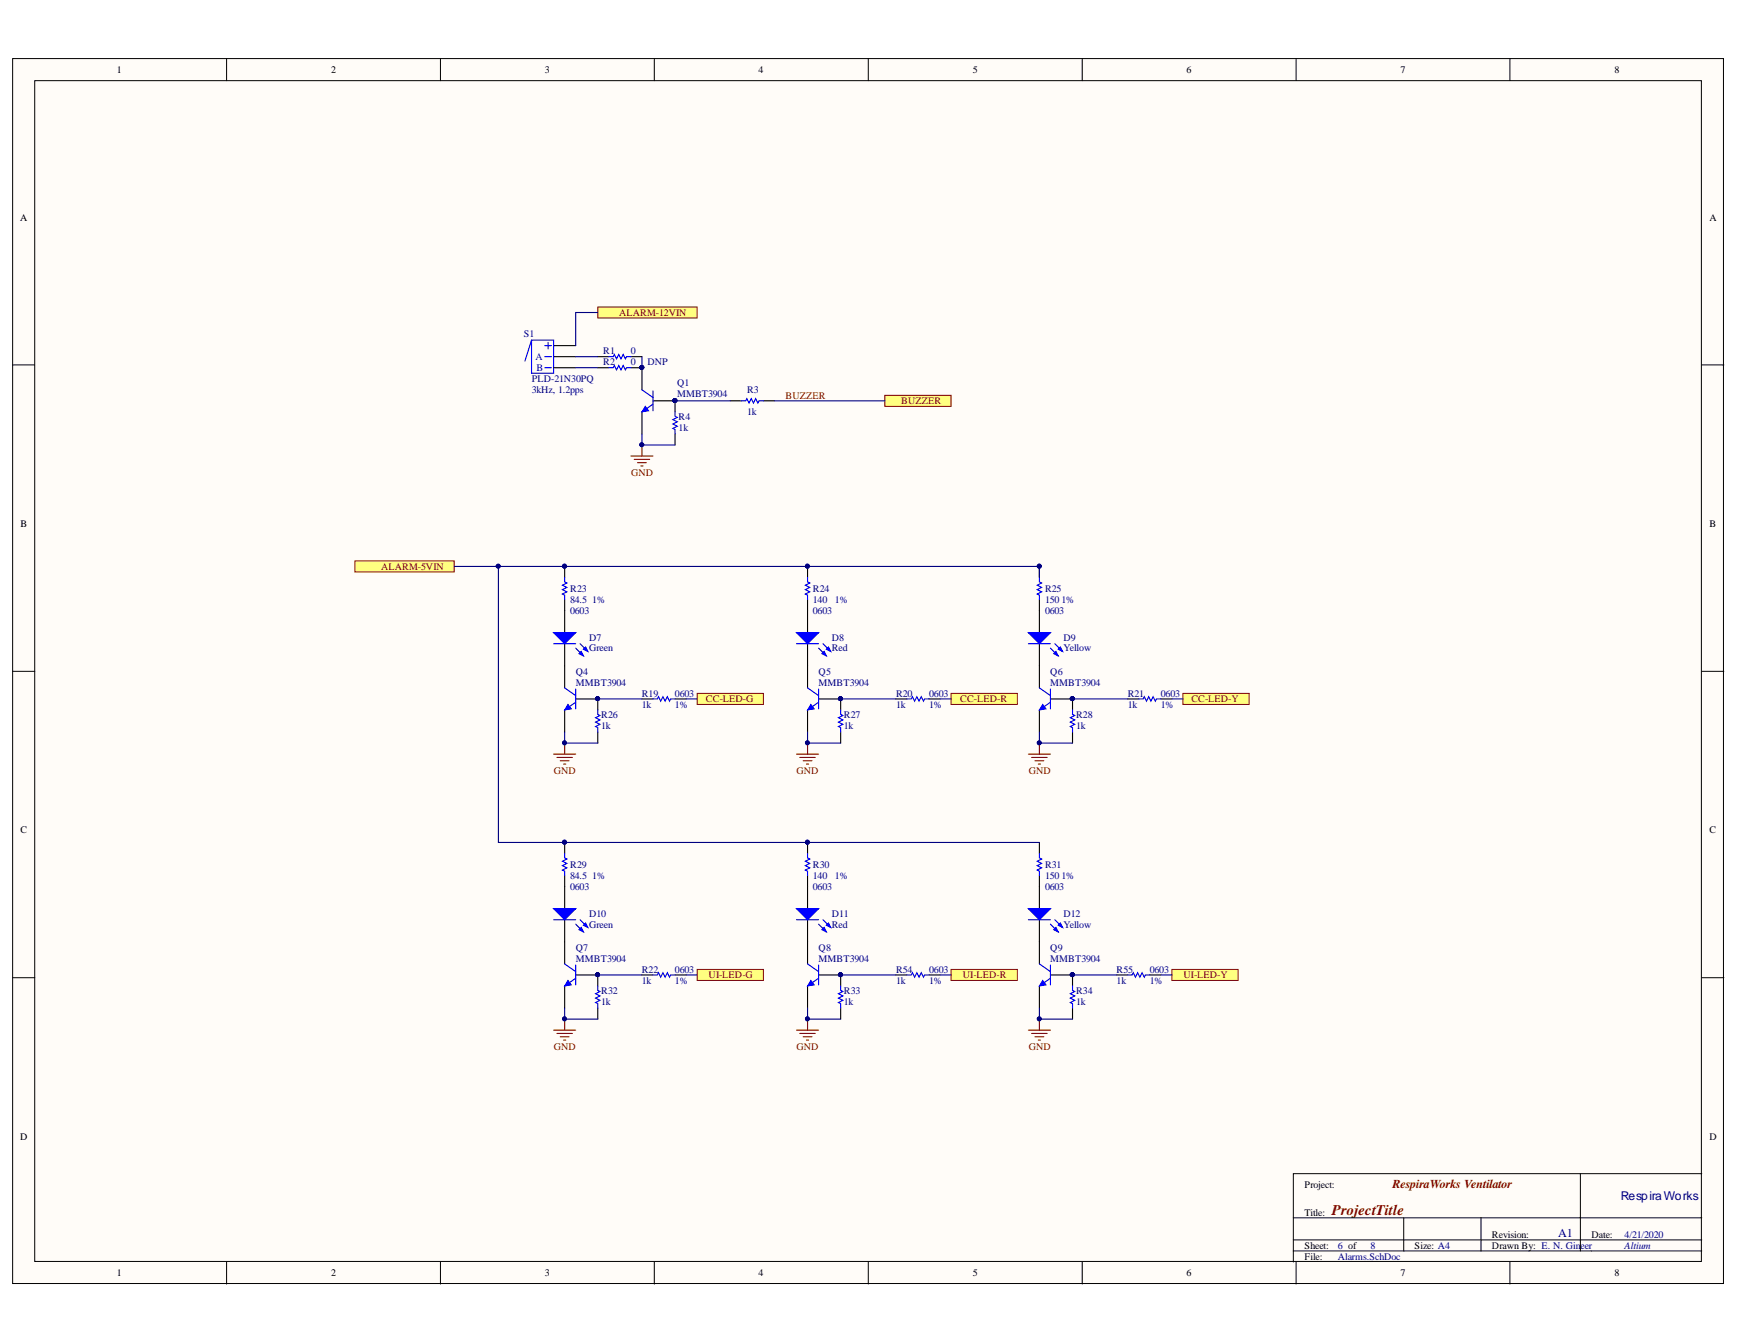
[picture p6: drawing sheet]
<svg xmlns="http://www.w3.org/2000/svg" width="279mm" height="216mm" viewBox="0 0 279 216" stroke-linecap="round" stroke-linejoin="round" font-family="sans-serif">
<defs><g id="words">
<text font-size="2.4" fill="#800000" x="214" y="195.1">ProjectTitle</text>
<text font-size="1.9" fill="#800000" x="223.7" y="190.8">RespiraWorks Ventilator</text>
<g font-size="1.9" fill="#000080">
<text x="260.4" y="192.7">RespiraWorks</text>
<text x="250.4" y="198.7">A1</text>
</g>
<g font-size="1.6">
<text x="18.8" y="11.8">1</text>
<text x="53.2" y="11.8">2</text>
<text x="87.5" y="11.8">3</text>
<text x="121.9" y="11.8">4</text>
<text x="156.3" y="11.8">5</text>
<text x="190.7" y="11.8">6</text>
<text x="225" y="11.8">7</text>
<text x="259.4" y="11.8">8</text>
<text x="3.2" y="35.4">A</text>
<text x="274.6" y="35.4">A</text>
<text x="3.3" y="84.7">B</text>
<text x="274.6" y="84.7">B</text>
<text x="3.3" y="133.9">C</text>
<text x="274.6" y="133.9">C</text>
<text x="3.2" y="183.1">D</text>
<text x="274.6" y="183.1">D</text>
<text x="209.6" y="190.9">Project:</text>
<text x="209.6" y="195.3">Title:</text>
<text x="209.6" y="202.4">File:</text>
<text x="209.6" y="200.6">Sheet:</text>
<text x="227.3" y="200.6">Size: A4</text>
<text x="239.7" y="200.6">Drawn By: E. N. Gin</text>
<text x="239.7" y="198.8">Revision:</text>
<text x="255.7" y="198.8">Date:</text>
<text x="18.8" y="205">1</text>
<text x="53.2" y="205">2</text>
<text x="87.5" y="205">3</text>
<text x="121.9" y="205">4</text>
<text x="156.3" y="205">5</text>
<text x="190.7" y="205">6</text>
<text x="225" y="205">7</text>
<text x="259.4" y="205">8</text>
</g>
<g font-size="1.6" fill="#800000">
<text x="99.5" y="50.7">ALARM-12VIN</text>
<text x="126.2" y="64">BUZZER</text>
<text x="144.8" y="65">BUZZER</text>
<text x="101.4" y="76.5">GND</text>
<text x="61.2" y="91.5">ALARM-5VIN</text>
<text x="113.4" y="112.8">CC-LED-G</text>
<text x="154.3" y="112.8">CC-LED-R</text>
<text x="191.4" y="112.8">CC-LED-Y</text>
<text x="89" y="124.3">GND</text>
<text x="128" y="124.3">GND</text>
<text x="165.3" y="124.3">GND</text>
<text x="113.9" y="157.1">UI-LED-G</text>
<text x="154.7" y="157.1">UI-LED-R</text>
<text x="190.1" y="157.1">UI-LED-Y</text>
<text x="89" y="168.7">GND</text>
<text x="128" y="168.7">GND</text>
<text x="165.3" y="168.7">GND</text>
</g>
<g font-size="1.6" fill="#000080">
<text x="84.2" y="54.1">S1</text>
<text x="96.9" y="58.7">R2</text>
<text x="96.9" y="56.9">R1</text>
<text x="101.3" y="58.7">0</text>
<text x="101.3" y="56.9">0</text>
<text x="104" y="58.7">DNP</text>
<text x="85.4" y="61.4">PLD-21N30PQ</text>
<text x="85.4" y="63.2">3kHz, 1.2pps</text>
<text x="108.8" y="63.9">MMBT3904</text>
<text x="108.8" y="62.1">Q1</text>
<text x="120" y="63.2">R3</text>
<text x="109" y="69.2">1k</text>
<text x="109" y="67.4">R4</text>
<text x="120" y="66.7">1k</text>
<text x="91.6" y="95.1">R23</text>
<text x="130.6" y="95.1">R24</text>
<text x="167.9" y="95.1">R25</text>
<text x="91.6" y="98.6">0603</text>
<text x="91.6" y="96.8">84.5</text>
<text x="95.2" y="96.8">1%</text>
<text x="130.6" y="98.6">0603</text>
<text x="130.6" y="96.8">140</text>
<text x="134.2" y="96.8">1%</text>
<text x="167.9" y="98.6">0603</text>
<text x="167.9" y="96.8">150</text>
<text x="170.5" y="96.8">1%</text>
<text x="94.7" y="104.6">Green</text>
<text x="94.7" y="102.9">D7</text>
<text x="133.6" y="104.6">Red</text>
<text x="133.6" y="102.9">D8</text>
<text x="170.9" y="104.6">Yellow</text>
<text x="170.9" y="102.9">D9</text>
<text x="92.5" y="110.2">MMBT3904</text>
<text x="92.5" y="108.4">Q4</text>
<text x="103.1" y="113.7">1k</text>
<text x="103.1" y="111.9">R19</text>
<text x="108.4" y="111.9">0603</text>
<text x="108.4" y="113.7">1%</text>
<text x="131.5" y="110.2">MMBT3904</text>
<text x="131.5" y="108.4">Q5</text>
<text x="144" y="113.7">1k</text>
<text x="144" y="111.9">R20</text>
<text x="149.3" y="111.9">0603</text>
<text x="149.3" y="113.7">1%</text>
<text x="168.7" y="110.2">MMBT3904</text>
<text x="168.7" y="108.4">Q6</text>
<text x="181.2" y="113.7">1k</text>
<text x="181.2" y="111.9">R21</text>
<text x="186.5" y="111.9">0603</text>
<text x="186.5" y="113.7">1%</text>
<text x="96.6" y="117">1k</text>
<text x="96.6" y="115.3">R26</text>
<text x="135.6" y="117">1k</text>
<text x="135.6" y="115.3">R27</text>
<text x="172.9" y="117">1k</text>
<text x="172.9" y="115.3">R28</text>
<text x="91.6" y="142.9">0603</text>
<text x="91.6" y="141.2">84.5</text>
<text x="91.6" y="139.5">R29</text>
<text x="95.2" y="141.2">1%</text>
<text x="130.6" y="142.9">0603</text>
<text x="130.6" y="141.2">140</text>
<text x="130.6" y="139.5">R30</text>
<text x="134.2" y="141.2">1%</text>
<text x="167.9" y="142.9">0603</text>
<text x="167.9" y="141.2">150</text>
<text x="167.9" y="139.5">R31</text>
<text x="170.5" y="141.2">1%</text>
<text x="94.7" y="149">Green</text>
<text x="94.7" y="147.2">D10</text>
<text x="133.6" y="149">Red</text>
<text x="133.6" y="147.2">D11</text>
<text x="170.9" y="149">Yellow</text>
<text x="170.9" y="147.2">D12</text>
<text x="92.5" y="154.5">MMBT3904</text>
<text x="92.5" y="152.7">Q7</text>
<text x="131.5" y="154.5">MMBT3904</text>
<text x="131.5" y="152.7">Q8</text>
<text x="168.7" y="154.5">MMBT3904</text>
<text x="168.7" y="152.7">Q9</text>
<text x="96.6" y="161.5">1k</text>
<text x="96.6" y="159.7">R32</text>
<text x="103.1" y="158.1">1k</text>
<text x="103.1" y="156.3">R22</text>
<text x="108.4" y="156.3">0603</text>
<text x="108.4" y="158.1">1%</text>
<text x="135.6" y="161.5">1k</text>
<text x="135.6" y="159.7">R33</text>
<text x="144" y="158.1">1k</text>
<text x="144" y="156.3">R54</text>
<text x="149.3" y="156.3">0603</text>
<text x="149.3" y="158.1">1%</text>
<text x="172.9" y="161.5">1k</text>
<text x="172.9" y="159.7">R34</text>
<text x="179.4" y="158.1">1k</text>
<text x="179.4" y="156.3">R55</text>
<text x="184.7" y="156.3">0603</text>
<text x="184.7" y="158.1">1%</text>
<text x="214.9" y="200.6">6 of</text>
<text x="214.9" y="202.4">Alarms.SchDoc</text>
<text x="220.2" y="200.6">8</text>
<text x="253.9" y="200.6">eer</text>
<text x="261" y="200.6">Altium</text>
<text x="261" y="198.8">4/21/2020</text>
</g>
<g font-size="1.6" fill="#00f">
<text x="86" y="57.8">A</text>
<text x="86.2" y="59.6">B</text>
</g>
</g></defs>
<g fill="#fffcf8" stroke="#000" stroke-width=".16">
<path d="M2 9.4h274.9v196.8h-274.9z"/>
<path d="M5.6 13h267.8v189.6h-267.8z"/>
</g>
<g fill="none" stroke="#000" stroke-width=".16">
<path d="M36.4 9.4v3.6M70.8 9.4v3.6M105.1 9.4v3.6M139.5 9.4v3.6M173.9 9.4v3.6M208.2 9.4v3.6M242.6 9.4v3.6M2 58.6h3.6M273.4 58.6h3.6M2 107.8h3.6M273.4 107.8h3.6M2 157.1h3.6"/>
<path d="M273.4 157.1h3.6M207.8 195.6h65.6M207.8 199.2h65.6M225.5 195.6v5.4M238 195.6v5.4M253.9 188.5v12.5M273.4 188.5h-65.6v12.5M36.4 202.7v3.6M70.8 202.7v3.6M105.1 202.7v3.6M139.5 202.7v3.6M173.9 202.7v3.6"/>
<path d="M207.8 201h65.6M207.8 201v1.7M208.2 202.7v3.6M242.6 202.7v3.6"/>
</g>
<path d="M103.1 59.1v3.5M103.1 66.2v3.5M104.9 64.4h3.6" fill="none" stroke="#000" stroke-width=".18"/>
<g fill="#000080" stroke="#000080" stroke-width=".16">
<circle cx="103.1" cy="59" r=".31"/>
<circle cx="108.4" cy="64.3" r=".31"/>
</g>
<path d="M103.1 62.6l1.8 1.3M104.9 64.9l-1.8 1.3M104.9 62.8v3.2" fill="none" stroke="#00f" stroke-width=".18"/>
<path d="M103.7 65.3l.5 .7-1.1 .2z" fill="#00f"/>
<path d="M103.7 65.3l.5 .7-1.1 .2z" fill="none" stroke="#00f" stroke-width=".16"/>
<g fill="#000080" stroke="#000080" stroke-width=".16">
<circle cx="103.1" cy="59" r=".31"/>
<circle cx="108.4" cy="64.3" r=".31"/>
<circle cx="103.1" cy="71.4" r=".31"/>
</g>
<path d="M88.9 55.5h3.6M88.9 57.3h3.6M88.9 59.1h3.6M96 57.3h1.8M96 59.1h1.8M101.4 57.3h1.7M101.4 59.1h1.7M108.5 64.4v1.8M108.5 69.7v1.8M117.3 64.4h1.8M122.7 64.4h1.7" fill="none" stroke="#000" stroke-width=".18"/>
<path d="M85.4 54.6h3.5v5.4h-3.5zM85.4 54.6l-1.1 3.4M87.5 55.5h1.1M87.5 57.3h1.1M87.5 59.1h1.1M88.1 55v1.1M97.8 59.1h.7l.2-.4 .4 .7 .3-.7 .4 .7 .3-.7 .4 .7 .2-.3h.7M97.8 57.3h.7l.2-.4 .4 .8 .3-.8 .4 .8 .3-.8 .4 .8 .2-.4h.7M108.5 66.2v.7l.3 .2-.7 .3 .7 .4-.7 .3 .7 .4-.7 .3 .4 .2v.7M119.1 64.4h.7l.2-.4 .3 .7 .4-.7 .4 .7 .3-.7 .4 .7 .1-.3h.8" fill="none" stroke="#00f" stroke-width=".18"/>
<path d="M101.4 73.3h3.5M101.9 73.8h2.5M102.4 74.3h1.4M103 74.9h.3M103.1 71.5v1.8" fill="none" stroke="#800000" stroke-width=".18"/>
<g fill="#ffff80" stroke="#800000" stroke-width=".16">
<path d="M142.2 63.5h10.6v1.8h-10.6z" fill-rule="evenodd"/>
<path d="M152.8 111.4h10.6v1.8h-10.6z" fill-rule="evenodd"/>
<path d="M112 111.4h10.7v1.8h-10.7z" fill-rule="evenodd"/>
<path d="M190.1 111.4h10.6v1.8h-10.6z" fill-rule="evenodd"/>
<path d="M152.8 155.7h10.6v1.8h-10.6z" fill-rule="evenodd"/>
<path d="M112 155.7h10.7v1.8h-10.7z" fill-rule="evenodd"/>
<path d="M188.3 155.7h10.6v1.8h-10.6z" fill-rule="evenodd"/>
</g>
<path d="M167 98.1v3.5M167 103.4v3.6" fill="none" stroke="#000" stroke-width=".18"/>
<path d="M165.2 101.6h3.6l-1.8 1.8z" fill="#00f"/>
<path d="M165.2 101.6h3.6l-1.8 1.8zM168.8 104.1l1.2 1.3M169.5 103.4l1.2 1.3" fill="none" stroke="#00f" stroke-width=".18"/>
<path d="M169.3 105l.4-.3 .3 .7z" fill="#00f"/>
<path d="M169.3 105l.4-.3 .3 .7z" fill="none" stroke="#00f" stroke-width=".18"/>
<path d="M170 104.3l.4-.4 .3 .8z" fill="#00f"/>
<path d="M165.2 103.4h3.6M167 110.5l1.8 1.2M168.8 112.8l-1.8 1.2M168.8 110.7v3.2M170 104.3l.4-.4 .3 .8z" fill="none" stroke="#00f" stroke-width=".18"/>
<path d="M167 119.4v1.7M165.2 121.1h3.6M165.8 121.7h2.4M166.3 122.2h1.4M166.8 122.7h.4" fill="none" stroke="#800000" stroke-width=".18"/>
<g fill="#000080" stroke="#000080" stroke-width=".16">
<circle cx="167" cy="119.3" r=".31"/>
<circle cx="172.3" cy="112.2" r=".31"/>
</g>
<path d="M167 107v3.5M167 114v3.6M168.8 112.3h3.5" fill="none" stroke="#000" stroke-width=".18"/>
<path d="M167.5 113.2l.6 .7-1.1 .1z" fill="#00f"/>
<path d="M167.5 113.2l.6 .7-1.1 .1z" fill="none" stroke="#00f" stroke-width=".16"/>
<circle cx="172.3" cy="112.2" r=".31" fill="#000080" stroke="#000080" stroke-width=".16"/>
<path d="M90.7 98.1v3.5M90.7 103.4v3.6M172.3 112.3v1.7M172.3 117.6v1.8" fill="none" stroke="#000" stroke-width=".18"/>
<path d="M172.3 114v.8l.4 .1-.7 .4 .7 .3-.7 .4 .7 .4-.7 .3 .3 .2v.7" fill="none" stroke="#00f" stroke-width=".18"/>
<path d="M88.9 101.6h3.6l-1.8 1.8z" fill="#00f"/>
<path d="M88.9 101.6h3.6l-1.8 1.8zM92.5 104.1l1.2 1.3M93.2 103.4l1.2 1.3" fill="none" stroke="#00f" stroke-width=".18"/>
<path d="M93 105l.4-.3 .3 .7z" fill="#00f"/>
<path d="M93 105l.4-.3 .3 .7z" fill="none" stroke="#00f" stroke-width=".18"/>
<path d="M93.7 104.3l.4-.4 .3 .8z" fill="#00f"/>
<path d="M88.9 103.4h3.6M93.7 104.3l.4-.4 .3 .8z" fill="none" stroke="#00f" stroke-width=".18"/>
<path d="M129.7 98.1v3.5M129.7 103.4v3.6" fill="none" stroke="#000" stroke-width=".18"/>
<path d="M128 101.6h3.5l-1.8 1.8z" fill="#00f"/>
<path d="M128 101.6h3.5l-1.8 1.8zM131.5 104.1l1.3 1.3M132.2 103.4l1.3 1.3" fill="none" stroke="#00f" stroke-width=".18"/>
<path d="M132.1 105l.3-.3 .4 .7z" fill="#00f"/>
<path d="M132.1 105l.3-.3 .4 .7z" fill="none" stroke="#00f" stroke-width=".18"/>
<path d="M132.8 104.3l.3-.4 .4 .8z" fill="#00f"/>
<path d="M90.7 92.8v.7l.4 .2-.7 .3 .7 .4-.7 .3 .7 .4-.7 .3 .3 .2v.7M129.7 92.8v.7l.4 .2-.7 .3 .7 .4-.7 .3 .7 .4-.7 .3 .3 .2v.7M167 92.8v.7l.4 .2-.8 .3 .8 .4-.8 .3 .8 .4-.8 .3 .4 .2v.7M128 103.4h3.5M129.7 110.5l1.8 1.2M131.5 112.8l-1.8 1.2M131.5 110.7v3.2M132.8 104.3l.3-.4 .4 .8z" fill="none" stroke="#00f" stroke-width=".18"/>
<path d="M90.7 91v1.8M90.7 96.3v1.8M129.7 91v1.8M129.7 96.3v1.8M167 91v1.8M167 96.3v1.8M129.7 107v3.5M129.7 114v3.6M131.5 112.3h3.6" fill="none" stroke="#000" stroke-width=".18"/>
<g fill="#000080" stroke="#000080" stroke-width=".16">
<circle cx="167" cy="90.9" r=".31"/>
<circle cx="129.7" cy="90.9" r=".31"/>
<circle cx="90.7" cy="90.9" r=".31"/>
<circle cx="129.7" cy="119.3" r=".31"/>
<circle cx="135" cy="112.2" r=".31"/>
</g>
<path d="M129.7 119.4v1.7M128 121.1h3.5M128.5 121.7h2.5M129 122.2h1.5M129.6 122.7h.3" fill="none" stroke="#800000" stroke-width=".18"/>
<path d="M130.3 113.2l.5 .7-1.1 .1z" fill="#00f"/>
<path d="M130.3 113.2l.5 .7-1.1 .1z" fill="none" stroke="#00f" stroke-width=".16"/>
<g fill="#000080" stroke="#000080" stroke-width=".16">
<circle cx="135" cy="112.2" r=".31"/>
<circle cx="90.7" cy="119.3" r=".31"/>
<circle cx="96" cy="112.2" r=".31"/>
</g>
<path d="M90.7 107v3.5M90.7 114v3.6M92.5 112.3h3.5M135.1 112.3v1.7M135.1 117.6v1.8" fill="none" stroke="#000" stroke-width=".18"/>
<path d="M90.7 110.5l1.8 1.2M92.5 112.8l-1.8 1.2M92.5 110.7v3.2M135.1 114v.8l.3 .1-.7 .4 .7 .3-.7 .4 .7 .4-.7 .3 .4 .2v.7" fill="none" stroke="#00f" stroke-width=".18"/>
<path d="M90.7 119.4v1.7M88.9 121.1h3.6M89.5 121.7h2.5M90 122.2h1.4M90.5 122.7h.4" fill="none" stroke="#800000" stroke-width=".18"/>
<path d="M91.3 113.2l.5 .7-1.1 .1z" fill="#00f"/>
<path d="M91.3 113.2l.5 .7-1.1 .1z" fill="none" stroke="#00f" stroke-width=".16"/>
<circle cx="96" cy="112.2" r=".31" fill="#000080" stroke="#000080" stroke-width=".16"/>
<path d="M96 112.3v1.7M96 117.6v1.8" fill="none" stroke="#000" stroke-width=".18"/>
<path d="M96 114v.8l.4 .1-.7 .4 .7 .3-.7 .4 .7 .4-.7 .3 .3 .2v.7" fill="none" stroke="#00f" stroke-width=".18"/>
<g fill="#ffff80" stroke="#800000" stroke-width=".16">
<path d="M96 49.3h16v1.8h-16z" fill-rule="evenodd"/>
<path d="M57 90.1h16v1.8h-16z" fill-rule="evenodd"/>
</g>
<path d="M167 142.4v3.6M167 147.7v3.6" fill="none" stroke="#000" stroke-width=".18"/>
<path d="M165.2 146h3.6l-1.8 1.7z" fill="#00f"/>
<path d="M165.2 146h3.6l-1.8 1.7zM168.8 148.5l1.2 1.2M169.5 147.7l1.2 1.3" fill="none" stroke="#00f" stroke-width=".18"/>
<path d="M169.3 149.3l.4-.3 .3 .7z" fill="#00f"/>
<path d="M169.3 149.3l.4-.3 .3 .7z" fill="none" stroke="#00f" stroke-width=".18"/>
<path d="M170 148.6l.4-.3 .3 .7z" fill="#00f"/>
<path d="M165.2 147.7h3.6M167 154.8l1.8 1.3M168.8 157.1l-1.8 1.3M168.8 155v3.2M170 148.6l.4-.3 .3 .7z" fill="none" stroke="#00f" stroke-width=".18"/>
<path d="M165.2 165.5h3.6M165.8 166h2.4M166.3 166.5h1.4M166.8 167.1h.4M167 163.7v1.8" fill="none" stroke="#800000" stroke-width=".18"/>
<g fill="#000080" stroke="#000080" stroke-width=".16">
<circle cx="167" cy="163.7" r=".31"/>
<circle cx="172.3" cy="156.6" r=".31"/>
</g>
<path d="M167 151.3v3.5M167 158.4v3.5M168.8 156.6h3.5" fill="none" stroke="#000" stroke-width=".18"/>
<path d="M167.5 157.5l.6 .7-1.1 .2z" fill="#00f"/>
<path d="M167.5 157.5l.6 .7-1.1 .2z" fill="none" stroke="#00f" stroke-width=".16"/>
<circle cx="172.3" cy="156.6" r=".31" fill="#000080" stroke="#000080" stroke-width=".16"/>
<path d="M90.7 142.4v3.6M90.7 147.7v3.6M172.3 156.6v1.8M172.3 161.9v1.8" fill="none" stroke="#000" stroke-width=".18"/>
<path d="M172.3 158.4v.7l.4 .2-.7 .3 .7 .4-.7 .3 .7 .4-.7 .3 .3 .2v.7" fill="none" stroke="#00f" stroke-width=".18"/>
<path d="M88.9 146h3.6l-1.8 1.7z" fill="#00f"/>
<path d="M88.9 146h3.6l-1.8 1.7zM92.5 148.5l1.2 1.2M93.2 147.7l1.2 1.3" fill="none" stroke="#00f" stroke-width=".18"/>
<path d="M93 149.3l.4-.3 .3 .7z" fill="#00f"/>
<path d="M93 149.3l.4-.3 .3 .7z" fill="none" stroke="#00f" stroke-width=".18"/>
<path d="M93.7 148.6l.4-.3 .3 .7z" fill="#00f"/>
<path d="M88.9 147.7h3.6M93.7 148.6l.4-.3 .3 .7z" fill="none" stroke="#00f" stroke-width=".18"/>
<path d="M129.7 142.4v3.6M129.7 147.7v3.6" fill="none" stroke="#000" stroke-width=".18"/>
<path d="M128 146h3.5l-1.8 1.7z" fill="#00f"/>
<path d="M128 146h3.5l-1.8 1.7zM131.5 148.5l1.3 1.2M132.2 147.7l1.3 1.3" fill="none" stroke="#00f" stroke-width=".18"/>
<path d="M132.1 149.3l.3-.3 .4 .7z" fill="#00f"/>
<path d="M132.1 149.3l.3-.3 .4 .7z" fill="none" stroke="#00f" stroke-width=".18"/>
<path d="M132.8 148.6l.3-.3 .4 .7z" fill="#00f"/>
<path d="M90.7 137.1v.7l.4 .2-.7 .3 .7 .4-.7 .4 .7 .3-.7 .4 .3 .1v.8M129.7 137.1v.7l.4 .2-.7 .3 .7 .4-.7 .4 .7 .3-.7 .4 .3 .1v.8M167 137.1v.7l.4 .2-.8 .3 .8 .4-.8 .4 .8 .3-.8 .4 .4 .1v.8M128 147.7h3.5M129.7 154.8l1.8 1.3M131.5 157.1l-1.8 1.3M131.5 155v3.2M132.8 148.6l.3-.3 .4 .7z" fill="none" stroke="#00f" stroke-width=".18"/>
<path d="M90.7 135.3v1.8M129.7 135.3v1.8M167 135.3v1.8M90.7 140.7v1.7M129.7 140.7v1.7M129.7 151.3v3.5M129.7 158.4v3.5M131.5 156.6h3.6M167 140.7v1.7" fill="none" stroke="#000" stroke-width=".18"/>
<g fill="#000080" stroke="#000080" stroke-width=".16">
<circle cx="129.7" cy="135.3" r=".31"/>
<circle cx="90.7" cy="135.3" r=".31"/>
<circle cx="129.7" cy="163.7" r=".31"/>
<circle cx="135" cy="156.6" r=".31"/>
</g>
<path d="M128 165.5h3.5M128.5 166h2.5M129 166.5h1.5M129.6 167.1h.3M129.7 163.7v1.8" fill="none" stroke="#800000" stroke-width=".18"/>
<path d="M130.3 157.5l.5 .7-1.1 .2z" fill="#00f"/>
<path d="M130.3 157.5l.5 .7-1.1 .2z" fill="none" stroke="#00f" stroke-width=".16"/>
<g fill="#000080" stroke="#000080" stroke-width=".16">
<circle cx="135" cy="156.6" r=".31"/>
<circle cx="90.7" cy="163.7" r=".31"/>
<circle cx="96" cy="156.6" r=".31"/>
</g>
<path d="M90.7 151.3v3.5M90.7 158.4v3.5M92.5 156.6h3.5M135.1 156.6v1.8M135.1 161.9v1.8" fill="none" stroke="#000" stroke-width=".18"/>
<path d="M90.7 154.8l1.8 1.3M92.5 157.1l-1.8 1.3M92.5 155v3.2M135.1 158.4v.7l.3 .2-.7 .3 .7 .4-.7 .3 .7 .4-.7 .3 .4 .2v.7" fill="none" stroke="#00f" stroke-width=".18"/>
<path d="M88.9 165.5h3.6M89.5 166h2.5M90 166.5h1.4M90.5 167.1h.4M90.7 163.7v1.8" fill="none" stroke="#800000" stroke-width=".18"/>
<path d="M91.3 157.5l.5 .7-1.1 .2z" fill="#00f"/>
<path d="M91.3 157.5l.5 .7-1.1 .2z" fill="none" stroke="#00f" stroke-width=".16"/>
<g fill="#000080" stroke="#000080" stroke-width=".16">
<circle cx="96" cy="156.6" r=".31"/>
<circle cx="108.4" cy="64.3" r=".31"/>
<circle cx="103.1" cy="71.4" r=".31"/>
<circle cx="103.1" cy="59" r=".31"/>
<circle cx="167" cy="119.3" r=".31"/>
<circle cx="129.7" cy="119.3" r=".31"/>
<circle cx="90.7" cy="119.3" r=".31"/>
<circle cx="167" cy="90.9" r=".31"/>
<circle cx="129.7" cy="90.9" r=".31"/>
<circle cx="90.7" cy="90.9" r=".31"/>
<circle cx="80" cy="90.9" r=".31"/>
<circle cx="167" cy="163.7" r=".31"/>
<circle cx="129.7" cy="163.7" r=".31"/>
<circle cx="90.7" cy="163.7" r=".31"/>
<circle cx="90.7" cy="135.3" r=".31"/>
<circle cx="129.7" cy="135.3" r=".31"/>
<circle cx="96" cy="112.2" r=".31"/>
<circle cx="135" cy="112.2" r=".31"/>
<circle cx="172.3" cy="112.2" r=".31"/>
<circle cx="172.3" cy="156.6" r=".31"/>
<circle cx="135" cy="156.6" r=".31"/>
</g>
<g fill="none" stroke="#000" stroke-width=".18">
<path d="M103.1 112.3h1.8M108.5 112.3h1.7M143.9 112.3h1.8M149.3 112.3h1.7M181.2 112.3h1.8M186.5 112.3h1.8M96 156.6v1.8M103.1 156.6h1.8M108.5 156.6h1.7M143.9 156.6h1.8M149.3 156.6h1.7M179.4 156.6h1.8"/>
<path d="M184.7 156.6h1.8M96 161.9v1.8"/>
</g>
<path d="M104.9 112.3h.7l.2-.4 .4 .7 .3-.7 .4 .7 .3-.7 .4 .7 .2-.3h.7M145.7 112.3h.7l.2-.4 .4 .7 .3-.7 .4 .7 .3-.7 .4 .7 .1-.3h.8M183 112.3h.7l.1-.4 .4 .7 .4-.7 .3 .7 .4-.7 .3 .7 .2-.3h.7M96 158.4v.7l.4 .2-.7 .3 .7 .4-.7 .3 .7 .4-.7 .3 .3 .2v.7M104.9 156.6h.7l.2-.3 .4 .7 .3-.7 .4 .7 .3-.7 .4 .7 .2-.4h.7M145.7 156.6h.7l.2-.3 .4 .7 .3-.7 .4 .7 .3-.7 .4 .7 .1-.4h.8M181.2 156.6h.7l.2-.3 .3 .7 .4-.7 .3 .7 .4-.7 .3 .7 .2-.4h.7" fill="none" stroke="#00f" stroke-width=".18"/>
<g fill="none" stroke="#000080" stroke-width=".18">
<path d="M92.5 57.3h3.5M92.5 59.1h3.5M96 50.2h-3.5v5.3M103.1 57.3v1.8M103.1 69.7v1.8h5.4M108.5 64.4h8.8M124.4 64.4h17.8M73 91h94v1.8M80.1 91v44.3h86.9M90.7 117.6v1.8h5.3M96 112.3h7.1M110.2 112.3h1.8"/>
<path d="M129.7 117.6v1.8h5.4M135.1 112.3h8.8M151 112.3h1.8M167 117.6v1.8h5.3M172.3 112.3h8.9M188.3 112.3h1.8M96 156.6h7.1M110.2 156.6h1.8M135.1 156.6h8.8M151 156.6h1.8M172.3 156.6h7.1M186.5 156.6h1.8"/>
<path d="M90.7 161.9v1.8h5.3M129.7 161.9v1.8h5.4M167 161.9v1.8h5.3"/>
</g>
<use href="#words"/>
</svg>
